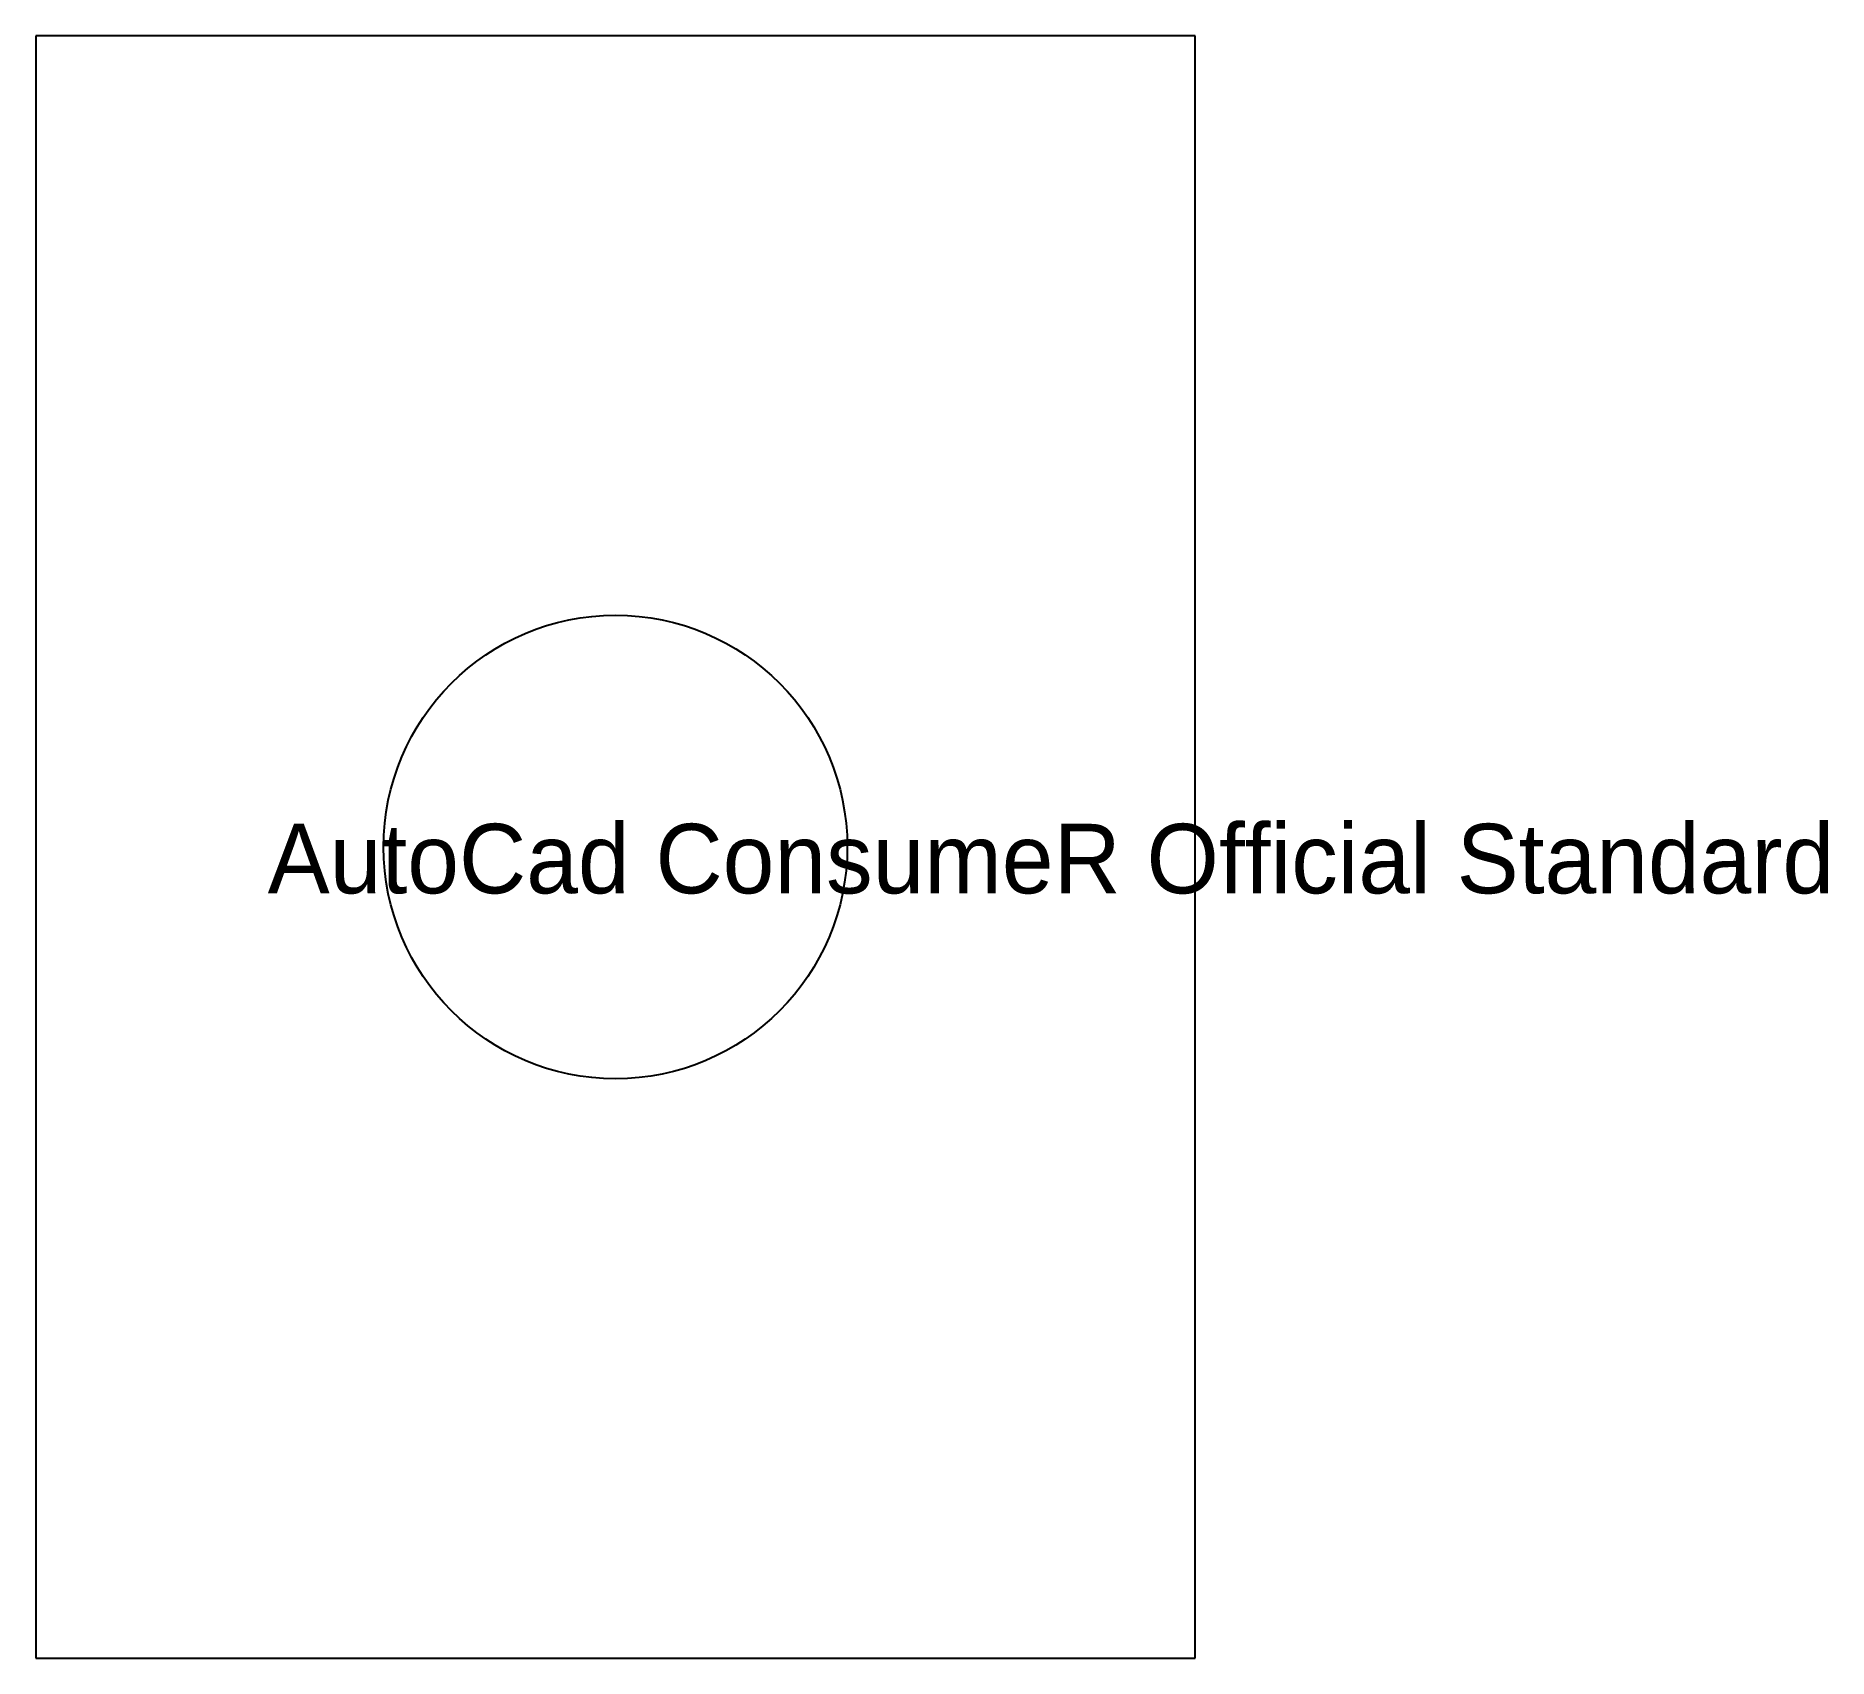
# Model space of a CAD drawing. Extents: x 0 to 3865, y 0 to 3500.
import ezdxf

# ---------------------------------------------------------------- set-up
doc = ezdxf.new("R2010")
doc.units = 0
doc.layers.add('S-COLS-REBR', color=3, linetype='CONTINUOUS')

msp = doc.modelspace()

# ---------------------------------------------------------------- linework, layer by layer
at = {"layer": 'S-COLS-REBR'}
for p, q in [((2500, 3500), (0, 3500)), ((0, 3500), (0, 0)), ((2500, 0), (2500, 3500)), ((0, 0), (2500, 0))]:
    msp.add_line(p, q, dxfattribs=at)
msp.add_circle((1250, 1750), 500, dxfattribs=at)

# ---------------------------------------------------------------- texts
msp.add_text('AutoCad ConsumeR Official Standard', height=150, dxfattribs=at).set_placement((500, 1650))

doc.saveas('drawing.dxf')
